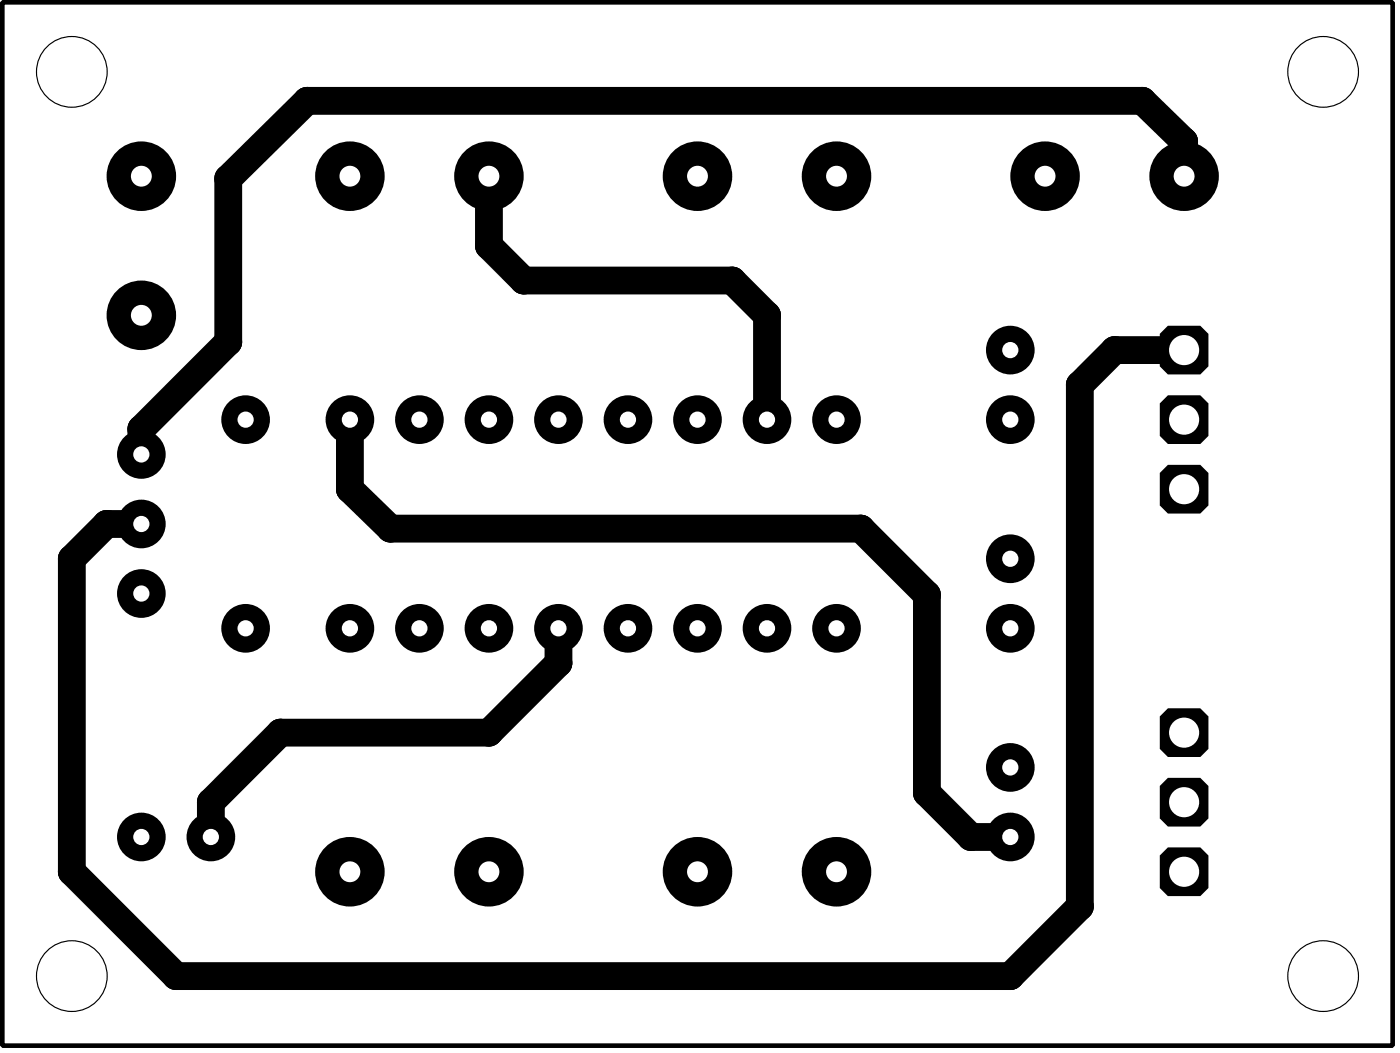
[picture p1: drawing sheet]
<svg xmlns="http://www.w3.org/2000/svg" width="51mm" height="38mm" viewBox="0 0 51 38" stroke-linecap="round" stroke-linejoin="round" font-family="sans-serif">
<path d="M12.8 15.3v2.6l1.5 1.4h17.2l2.4 2.4v7.3l1.6 1.6h1.4M17.9 6.4v2.6l1.2 1.2h7.7l1.2 1.3v3.8M43.3 6.4v-1.2l-1.6-1.5h-30.5l-2.9 2.8v6l-3.1 3.2v.9M43.3 12.8h-2.6l-1.2 1.3v19l-2.6 2.5h-30.5l-3.8-3.8v-11.4l1.3-1.3h1.3M20.4 22.9v1.3l-2.5 2.6h-7.7l-2.5 2.5v1.3" fill="none" stroke="#000" stroke-width="1"/>
<g fill="#000">
<circle cx="3.9" cy="19.1" r=".51"/>
<circle cx="5.2" cy="15.7" r=".51"/>
<circle cx="8.3" cy="6.5" r=".51"/>
<circle cx="8.3" cy="12.5" r=".51"/>
<circle cx="11.2" cy="3.7" r=".51"/>
<circle cx="12.8" cy="17.9" r=".51"/>
<circle cx="14.3" cy="19.3" r=".51"/>
<circle cx="17.9" cy="9" r=".51"/>
<circle cx="19.1" cy="10.2" r=".51"/>
<circle cx="26.8" cy="10.2" r=".51"/>
<circle cx="28" cy="11.5" r=".51"/>
<circle cx="31.5" cy="19.3" r=".51"/>
<circle cx="39.5" cy="14.1" r=".51"/>
<circle cx="40.7" cy="12.8" r=".51"/>
<circle cx="41.7" cy="3.7" r=".51"/>
<circle cx="43.3" cy="5.2" r=".51"/>
<circle cx="2.6" cy="31.8" r=".51"/>
<circle cx="2.6" cy="20.4" r=".51"/>
<circle cx="6.4" cy="35.6" r=".51"/>
<circle cx="7.7" cy="29.3" r=".51"/>
<circle cx="10.2" cy="26.8" r=".51"/>
<circle cx="17.9" cy="26.8" r=".51"/>
<circle cx="20.4" cy="24.2" r=".51"/>
<circle cx="25.5" cy="31.8" r="1.27"/>
<circle cx="33.9" cy="29" r=".51"/>
<circle cx="33.9" cy="21.7" r=".51"/>
<circle cx="35.5" cy="30.6" r=".51"/>
<circle cx="36.9" cy="35.6" r=".51"/>
<circle cx="39.5" cy="33.1" r=".51"/>
</g>
<circle cx="25.5" cy="31.8" r=".38" fill="#fff"/>
<circle cx="30.6" cy="31.8" r="1.27" fill="#000"/>
<circle cx="30.6" cy="31.8" r=".38" fill="#fff"/>
<circle cx="12.8" cy="22.9" r=".89" fill="#000"/>
<circle cx="12.8" cy="22.9" r=".3" fill="#fff"/>
<circle cx="15.3" cy="22.9" r=".89" fill="#000"/>
<circle cx="15.3" cy="22.9" r=".3" fill="#fff"/>
<circle cx="17.9" cy="22.9" r=".89" fill="#000"/>
<circle cx="17.9" cy="22.9" r=".3" fill="#fff"/>
<circle cx="20.4" cy="22.9" r=".89" fill="#000"/>
<circle cx="20.4" cy="22.9" r=".3" fill="#fff"/>
<circle cx="22.9" cy="22.9" r=".89" fill="#000"/>
<circle cx="22.9" cy="22.9" r=".3" fill="#fff"/>
<circle cx="25.5" cy="22.9" r=".89" fill="#000"/>
<circle cx="25.5" cy="22.9" r=".3" fill="#fff"/>
<circle cx="28" cy="22.9" r=".89" fill="#000"/>
<circle cx="28" cy="22.9" r=".3" fill="#fff"/>
<circle cx="30.6" cy="22.9" r=".89" fill="#000"/>
<circle cx="30.6" cy="22.9" r=".3" fill="#fff"/>
<circle cx="30.6" cy="15.3" r=".89" fill="#000"/>
<circle cx="30.6" cy="15.3" r=".3" fill="#fff"/>
<circle cx="28" cy="15.3" r=".89" fill="#000"/>
<circle cx="28" cy="15.3" r=".3" fill="#fff"/>
<circle cx="25.5" cy="15.3" r=".89" fill="#000"/>
<circle cx="25.5" cy="15.3" r=".3" fill="#fff"/>
<circle cx="22.9" cy="15.3" r=".89" fill="#000"/>
<circle cx="22.9" cy="15.3" r=".3" fill="#fff"/>
<circle cx="20.4" cy="15.3" r=".89" fill="#000"/>
<circle cx="20.4" cy="15.3" r=".3" fill="#fff"/>
<circle cx="17.9" cy="15.3" r=".89" fill="#000"/>
<circle cx="17.9" cy="15.3" r=".3" fill="#fff"/>
<circle cx="15.3" cy="15.3" r=".89" fill="#000"/>
<circle cx="15.3" cy="15.3" r=".3" fill="#fff"/>
<circle cx="12.8" cy="15.3" r=".89" fill="#000"/>
<circle cx="12.8" cy="15.3" r=".3" fill="#fff"/>
<circle cx="30.6" cy="6.4" r="1.27" fill="#000"/>
<circle cx="30.6" cy="6.4" r=".38" fill="#fff"/>
<circle cx="25.5" cy="6.4" r="1.27" fill="#000"/>
<circle cx="25.5" cy="6.4" r=".38" fill="#fff"/>
<circle cx="12.8" cy="31.8" r="1.27" fill="#000"/>
<circle cx="12.8" cy="31.8" r=".38" fill="#fff"/>
<circle cx="17.9" cy="31.8" r="1.27" fill="#000"/>
<circle cx="17.9" cy="31.8" r=".38" fill="#fff"/>
<circle cx="17.9" cy="6.4" r="1.27" fill="#000"/>
<circle cx="17.9" cy="6.4" r=".38" fill="#fff"/>
<circle cx="12.8" cy="6.4" r="1.27" fill="#000"/>
<circle cx="12.8" cy="6.4" r=".38" fill="#fff"/>
<circle cx="5.2" cy="11.5" r="1.27" fill="#000"/>
<circle cx="5.2" cy="11.5" r=".38" fill="#fff"/>
<circle cx="5.2" cy="6.4" r="1.27" fill="#000"/>
<circle cx="5.2" cy="6.4" r=".38" fill="#fff"/>
<circle cx="43.3" cy="6.4" r="1.27" fill="#000"/>
<circle cx="43.3" cy="6.4" r=".38" fill="#fff"/>
<circle cx="38.2" cy="6.4" r="1.27" fill="#000"/>
<circle cx="38.2" cy="6.4" r=".38" fill="#fff"/>
<circle cx="5.2" cy="30.6" r=".89" fill="#000"/>
<circle cx="5.2" cy="30.6" r=".3" fill="#fff"/>
<circle cx="7.7" cy="30.6" r=".89" fill="#000"/>
<circle cx="7.7" cy="30.6" r=".3" fill="#fff"/>
<circle cx="9" cy="22.9" r=".89" fill="#000"/>
<circle cx="9" cy="22.9" r=".3" fill="#fff"/>
<circle cx="9" cy="15.3" r=".89" fill="#000"/>
<circle cx="9" cy="15.3" r=".3" fill="#fff"/>
<path d="M42.4 12.2l.3-.3h1.2l.3 .3v1.2l-.3 .3h-1.2l-.3-.3z" fill-rule="evenodd" fill="#000"/>
<circle cx="43.3" cy="12.8" r=".55" fill="#fff"/>
<path d="M42.4 14.7l.3-.3h1.2l.3 .3v1.2l-.3 .3h-1.2l-.3-.3z" fill-rule="evenodd" fill="#000"/>
<circle cx="43.3" cy="15.3" r=".55" fill="#fff"/>
<path d="M42.7 17h1.2l.3 .3v1.2l-.3 .3h-1.2l-.3-.3v-1.2z" fill-rule="evenodd" fill="#000"/>
<circle cx="43.3" cy="17.9" r=".55" fill="#fff"/>
<path d="M42.7 25.9h1.2l.3 .3v1.1l-.3 .3h-1.2l-.3-.3v-1.1z" fill-rule="evenodd" fill="#000"/>
<circle cx="43.3" cy="26.8" r=".55" fill="#fff"/>
<path d="M42.7 28.4h1.2l.3 .3v1.2l-.3 .3h-1.2l-.3-.3v-1.2z" fill-rule="evenodd" fill="#000"/>
<circle cx="43.3" cy="29.3" r=".55" fill="#fff"/>
<path d="M42.7 30.9h1.2l.3 .3v1.2l-.3 .3h-1.2l-.3-.3v-1.2z" fill-rule="evenodd" fill="#000"/>
<circle cx="43.3" cy="31.8" r=".55" fill="#fff"/>
<circle cx="36.9" cy="12.8" r=".89" fill="#000"/>
<circle cx="36.9" cy="12.8" r=".3" fill="#fff"/>
<circle cx="36.9" cy="15.3" r=".89" fill="#000"/>
<circle cx="36.9" cy="15.3" r=".3" fill="#fff"/>
<circle cx="36.9" cy="22.9" r=".89" fill="#000"/>
<circle cx="36.9" cy="22.9" r=".3" fill="#fff"/>
<circle cx="36.9" cy="20.4" r=".89" fill="#000"/>
<circle cx="36.9" cy="20.4" r=".3" fill="#fff"/>
<circle cx="36.9" cy="30.6" r=".89" fill="#000"/>
<circle cx="36.9" cy="30.6" r=".3" fill="#fff"/>
<circle cx="36.9" cy="28" r=".89" fill="#000"/>
<circle cx="36.9" cy="28" r=".3" fill="#fff"/>
<circle cx="2.6" cy="2.6" r="1.31" fill="#000"/>
<circle cx="2.6" cy="2.6" r="1.27" fill="#fff"/>
<circle cx="2.6" cy="35.6" r="1.31" fill="#000"/>
<circle cx="2.6" cy="35.6" r="1.27" fill="#fff"/>
<circle cx="48.3" cy="35.6" r="1.31" fill="#000"/>
<circle cx="48.3" cy="35.6" r="1.27" fill="#fff"/>
<circle cx="48.3" cy="2.6" r="1.31" fill="#000"/>
<circle cx="48.3" cy="2.6" r="1.27" fill="#fff"/>
<circle cx="5.2" cy="16.6" r=".89" fill="#000"/>
<circle cx="5.2" cy="16.6" r=".3" fill="#fff"/>
<circle cx="5.2" cy="19.1" r=".89" fill="#000"/>
<circle cx="5.2" cy="19.1" r=".3" fill="#fff"/>
<circle cx="5.2" cy="21.7" r=".89" fill="#000"/>
<circle cx="5.2" cy="21.7" r=".3" fill="#fff"/>
<path d="M.1 .1h50.8v38.1h-50.8z" fill="none" stroke="#000" stroke-width=".17"/>
</svg>
